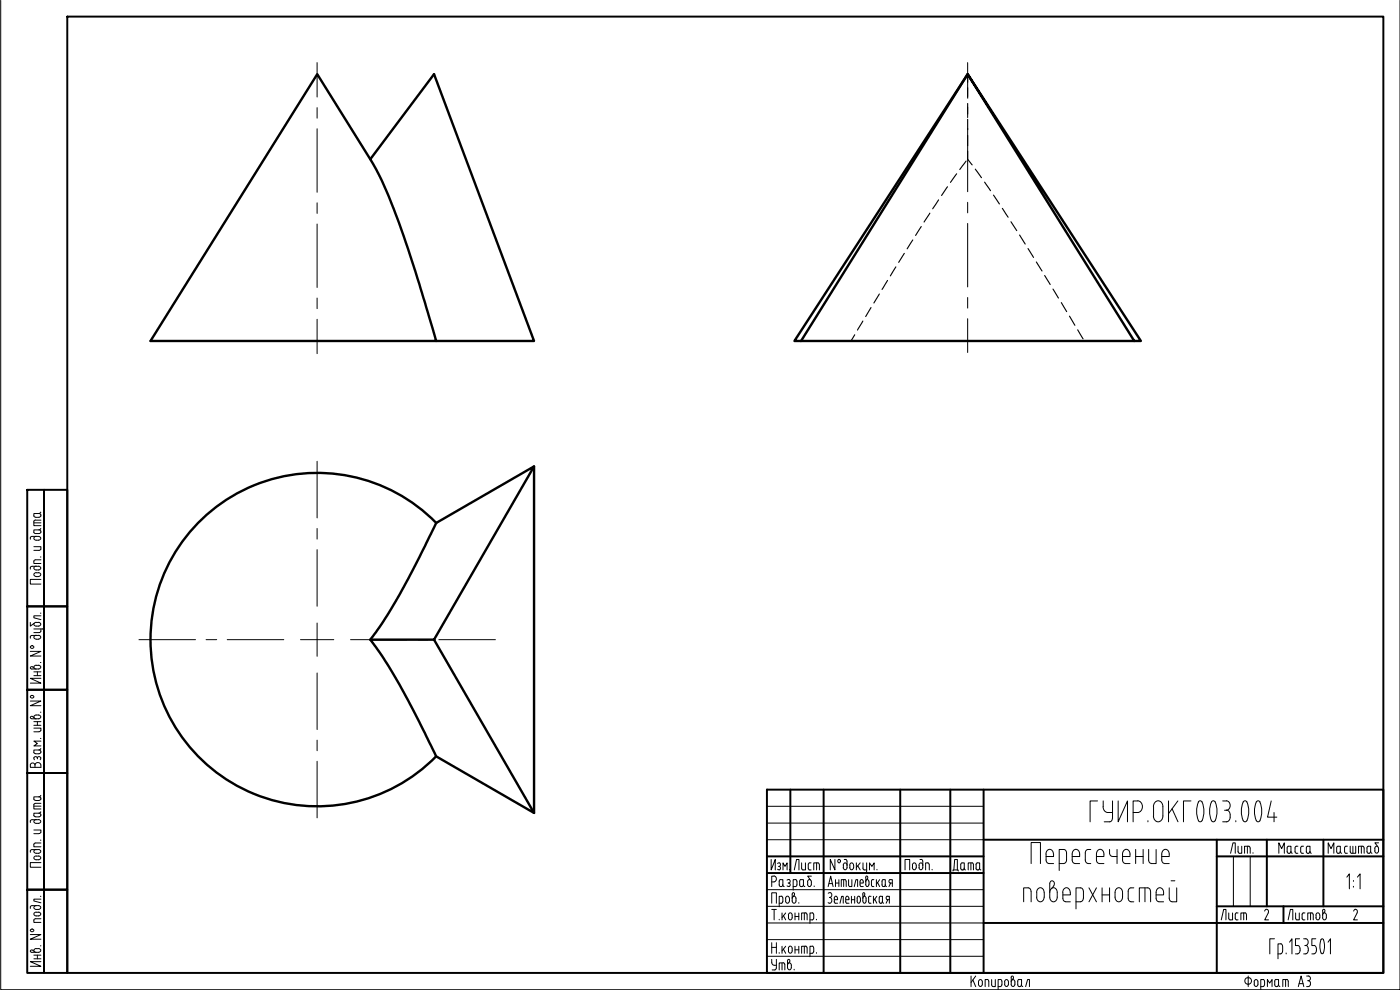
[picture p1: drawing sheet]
<svg xmlns="http://www.w3.org/2000/svg" width="420mm" height="297mm" viewBox="0 0 420 297" stroke-linecap="round" stroke-linejoin="round" font-family="sans-serif">
<defs><g id="words">
<text font-size="7.1" x="285" y="262.5">Дата</text>
<g font-size="6.6">
<text x="382.8" y="257.2">Масса</text>
<text x="397.6" y="257.2">Масштаб</text>
<text x="237.4" y="262.1">Лист</text>
<text x="365.5" y="277.3">Лист</text>
<text x="388.8" y="297.4">A3</text>
</g>
</g></defs>
<path d="M290.4 22.3l-50 80h-2zM290.4 22.3l52 80h-2zM111.1 47.8l-15.9-25.5-50 80h85.7l-2.5-8.5a284.2 284.2 0 0 0-14.7-41.3l-2.6-4.7 19.2-25.5 30 80h-29.4M240.4 102.3h100M160.3 139.9v104M130.9 156.9l-5.5 11.2a147.8 147.8 0 0 1-14.3 23.8M130.9 156.9l29.4-17-30 52h-19.2a176.6 176.6 0 0 1 17.8 30.9l2 4.1 29.4 17-30-52M130.9 156.9a50 50 0 0 0-71-.5 50 50 0 0 0 0 71 50 50 0 0 0 71-.5" fill="none" stroke="#000" stroke-width=".72"/>
<g fill="none" stroke="#000" stroke-width=".34">
<path d="M290.4 22.3v2.4M290.4 26.3v3.1M290.4 31.1v3.1M290.4 35.8v3.2M281.7 60l-1.8 2.6M284.4 56l-1.8 2.7M287.1 52.1l-1.9 2.6M289.9 48.3l-1.9 2.6M290.4 45.3v2.5l1.4 1.7M290.4 40.6v3.2M292.7 50.7l1.9 2.6M295.5 54.6l1.8 2.6"/>
<path d="M298.2 58.5l1.7 2.7M271.4 76l-1.7 2.7M273.9 72l-1.7 2.7M276.5 68l-1.7 2.6M279.1 64l-1.8 2.6M300.8 62.5l1.8 2.7M303.4 66.5l1.7 2.7M306 70.5l1.7 2.7M308.5 74.6l1.7 2.6M311 78.6l1.7 2.7M259 96.3l-1.7 2.7M261.4 92.3l-1.6 2.7"/>
<path d="M263.9 88.2l-1.6 2.7M266.4 84.1l-1.7 2.8M268.9 80.1l-1.7 2.7M313.5 82.7l1.7 2.7M316 86.7l1.7 2.7M318.5 90.8l1.6 2.7M321 94.9l1.6 2.7M323.4 99l1.6 2.7M256.5 100.4l-1.1 1.9"/>
</g>
<g fill="none" stroke="#000" stroke-width=".59">
<path d="M20.2 5h395v286.9h-395zM8.2 147h5v34.9h-5zM13.2 147h7v34.9h-7zM8.2 181.9h5v25.1h-5zM13.2 181.9h7v25.1h-7zM8.2 207h5v24.9h-5zM13.2 207h7v24.9h-7zM8.2 231.9h5v35h-5zM13.2 231.9h7v35h-7zM230.2 236.9h185v55h-185zM237.2 236.9v25M247.2 236.9v55"/>
<path d="M270.2 236.9v55M285.2 236.9v55M295.2 236.9v55M230.2 256.9h65M295.2 252h120M365.2 252v39.9M365.2 256.9h50M380.2 252v19.9M397.2 252v19.9M8.2 266.9h5v25h-5zM13.2 266.9h7v25h-7zM230.2 261.9h65"/>
<path d="M295.2 276.9h120M365.2 271.9h50M385.2 271.9v5"/>
</g>
<g fill="none" stroke="#000" stroke-width=".3">
<path d="M.2 .1v296.9h420v-296.9M10.2 156.9h2.1M10.2 159.7l.5 .4M10.7 156l-.5 .4v1.3h2.1M10.7 156.1h1.6M10.7 155.2h1M11.7 159l.5 .4M11.7 159h-1.5v.7M12.2 158.5l-.5 .4M12.2 159.7l-.2 .3-1.3 .1M12.2 153.6l-.5 .4M12.2 154.5l-.5-.4h-1.5v.9l.5 .2"/>
<path d="M12.2 154.8l-.5 .4M12.3 154.5v.3M12.3 159.4v.3M9.1 161.4v.4M9.6 169.9l-.4 .2-.1 .7M9.6 160.9l-.5 .4M9.7 169.9h1.9M10.2 164h2.1v.7M10.7 168l-.5 .2v.9h2.1M10.7 168h1.6M10.9 171.8a.58 .58 0 0 0-.7 .6 .58 .58 0 0 0 .7 .6M10.9 169.9a.58 .58 0 0 0-.7 .5 .58 .58 0 0 0 .7 .6h.7a.58 .58 0 0 0 .6-.6 .58 .58 0 0 0-.7-.5"/>
<path d="M10.9 160.9a.58 .58 0 0 0-.7 .6 .58 .58 0 0 0 .7 .6h.7a.58 .58 0 0 0 .6-.6 .58 .58 0 0 0-.7-.6h-1.8M10.9 171.9h.7M10.9 173h.7M11.5 171.8a.58 .58 0 0 1 .7 .6 .58 .58 0 0 1-.7 .6M12.1 167.1h.2M12.2 164.7l-.5 .4h-1.5M12.3 173.8h-3.2v1.4h3.2M9.1 195.4h3.2l-3.2 1.4h3.2M9.1 186.8v1.1l1.1-.9M9.1 191.1v.4M9.6 190.7l-.5 .4M10.2 188.7h2.6l.5 .4"/>
<path d="M10.4 186.9l1.1-.2a.58 .58 0 0 1 .7 .6 .58 .58 0 0 1-.6 .6l-1.2-.2-.2-.4zM10.9 199.6a.58 .58 0 0 0-.7 .6 .58 .58 0 0 0 .7 .5M10.9 190.6a.58 .58 0 0 0-.7 .6 .58 .58 0 0 0 .7 .6h.7a.6 .6 0 0 0 .6-.6 .6 .6 0 0 0-.7-.6l-1.8 .1M10.9 199.6h.7M11.5 199.6a.58 .58 0 0 1 .7 .6 .58 .58 0 0 1-.7 .5h-1.9M12.1 198.8h.2M12.1 184h.2M12.2 189.4l-.5 .4h-1.5M12.3 184.8h-2.1v.6l2.1 .5M12.3 188.7v.7M13.3 189.1v.6M9.1 210.3h3.2l-3.2 1.4h3.2"/>
<path d="M9.6 215.7h1.9a.58 .58 0 0 0 .7-.6 .58 .58 0 0 0-.6-.6h-.7a.58 .58 0 0 0-.7 .6 .58 .58 0 0 0 .7 .6M9.9 215a.39 .39 0 0 0-.7 .1 .39 .39 0 0 0 .3 .5M9.9 215.1l.4 .3M10.2 218.5h2.1v.6M10.2 217.6h2.1M10.2 216.5h2.1M10.2 202.7h2.1M10.2 201.6h2.1M10.3 200.5l-.4-.4a.39 .39 0 0 0-.7 .1 .39 .39 0 0 0 .3 .5M11.2 201.6v1.1M11.2 216.5v1.1M12.1 213.7h.2"/>
<path d="M12.2 219.1l-.2 .4-1.8 .1M12.3 203.5h-3.2l3.2 1.5h-3.2M10.2 239.7l.5 .4M10.5 229.5a.89 .89 0 0 1 .9-.7 .89 .89 0 0 1 .8 .7M10.5 229.5v.7M10.5 229.5a.71 .71 0 0 0-.7-.6 .71 .71 0 0 0-.7 .6v.7h3.2v-.7M10.7 226.2h1M11.2 227.4a.55 .55 0 0 1 .8-.3 .55 .55 0 0 1 .1 .9M11.2 227.7a.55 .55 0 0 0-.7-.7 .55 .55 0 0 0-.2 1M11.7 225l.5 .4M11.7 225h-1.5v.9l.5 .2M12.1 221.6h.2"/>
<path d="M12.2 224.6l-.5 .4M12.2 225.7l-.5 .4M12.2 238.6l-.5 .4M12.2 239.5l-.5-.4h-1.5v.7M12.2 239.7l-.2 .4-1.3 .1M12.3 222.4h-2.1l1 .7-1 .7h2.1M12.3 225.5v.2M12.3 239.5v.3M9.1 246.4v.4M9.6 254.9l-.4 .2-.1 .6M9.6 245.9l-.5 .4M9.7 254.9h1.9"/>
<path d="M9.7 245.9h1.9M10.2 253.4v.7h2.1M10.2 249h2.1v.7M10.2 250.1h1.5M10.2 241.9h2.1M10.7 252.9l-.5 .4M10.7 241l-.5 .5v1.2h2.1M10.7 252.9h1.6M10.7 245.1h1M10.7 241h1.6M10.9 256.8a.58 .58 0 0 0-.7 .6 .58 .58 0 0 0 .7 .6h.7a.58 .58 0 0 0 .6-.6 .58 .58 0 0 0-.7-.6M10.9 254.9a.58 .58 0 0 0-.7 .5 .58 .58 0 0 0 .7 .6h.7a.58 .58 0 0 0 .6-.6 .58 .58 0 0 0-.7-.5"/>
<path d="M10.9 245.9a.58 .58 0 0 0-.7 .6 .58 .58 0 0 0 .7 .5h.7a.58 .58 0 0 0 .6-.5 .58 .58 0 0 0-.7-.6M10.9 256.9h.7M12.1 252.1h.2M12.2 249.7l-.5 .4M12.2 243.6l-.5 .4M12.2 244.4l-.5-.4h-1.5v.9l.5 .2M12.2 244.7l-.5 .4M12.3 258.8h-3.2v1.4h3.2M12.3 244.4v.3M230.2 241.9h65M230.2 252h65M230.2 247h65"/>
<path d="M231.4 257.9v3.1l1.3-3.1v3.1M233.3 259.1a.54 .54 0 0 1 .9 0 .54 .54 0 0 1-.3 .9M233.6 260h.3M233.9 260l.3 .5-.3 .5M250.6 257.9v3.1l-1.4-3.1v3.1M253.1 259.6a.58 .58 0 0 1 .5-.7 .58 .58 0 0 1 .6 .7M253.1 259.6v.7M253.4 257.9h.4M253.8 257.8l.4 .6v1.9a.58 .58 0 0 1-.6 .7 .58 .58 0 0 1-.5-.7M256.2 259.6a.58 .58 0 0 0-.6-.7 .58 .58 0 0 0-.6 .7l.1 .7a.56 .56 0 0 0 .5 .7 .56 .56 0 0 0 .6-.7M256.2 259.6v.7M257 258.9v2.1"/>
<path d="M257.4 259.8l.7 1.2M258.1 258.9l-1.1 1.4M259 258.9v1.6l.4 .5M260.1 258.9v2.6M273.8 259.6a.58 .58 0 0 1 .6-.7 .58 .58 0 0 1 .6 .7v.7a.6 .6 0 0 1-.6 .7 .6 .6 0 0 1-.6-.7M273.9 259.6v.7M275.8 259.6a.58 .58 0 0 1 .6-.7 .58 .58 0 0 1 .5 .7M275.8 259.6v.7M276.1 257.9h.4M276.5 257.8l.4 .6v1.9a.58 .58 0 0 1-.5 .7 .58 .58 0 0 1-.6-.7M278.4 258.9l.4 .3 .1 1.8M278.5 258.9h-.7v2.1"/>
<path d="M309.5 259.1v-6.3h2.8v6.3M313.9 256.3a1.15 1.15 0 0 1 1.1-1.5 1.15 1.15 0 0 1 1.1 1.5M313.9 256.3v1.7a.95 .95 0 0 0 .9 1.1M314.8 259.1h1.4M316.2 256.3v.7h-2.3M317.9 259.1h1.4a.95 .95 0 0 0 .8-1.1v-2.1a.96 .96 0 0 0-.8-1h-1.4v6.3M321.8 256.3v1.7a.95 .95 0 0 0 .8 1.1h1.4M321.8 256.3a1.15 1.15 0 0 1 1.1-1.5 1.15 1.15 0 0 1 1.1 1.5M324 256.3v.7h-2.2M327.4 254.9h-.9a.95 .95 0 0 0-.8 1v2.1a.95 .95 0 0 0 .8 1.1h.9M329.1 256.3v1.7a.95 .95 0 0 0 .8 1.1h1.4M329.1 256.3a1.15 1.15 0 0 1 1.1-1.5 1.15 1.15 0 0 1 1.1 1.5"/>
<path d="M329.4 240.3h-2.2v6.3M331 242a1.65 1.65 0 0 0 1.5 1.8h1.4M331.1 240.3v1.7M331.3 256.3v.7h-2.2M333 254.9v1a.95 .95 0 0 0 .8 1M333.8 257h1.4M333.9 240.3l-.1 5.2a.95 .95 0 0 1-.8 1.1h-1.6M335.2 254.9v4.2M335.6 240.3v6.3l2.8-6.3v6.3M336.9 256.3v1.7a.95 .95 0 0 0 .8 1.1h1.4M336.9 256.3a1.15 1.15 0 0 1 1.1-1.5 1.15 1.15 0 0 1 1.1 1.5M339.1 256.3v.7h-2.2"/>
<path d="M340.8 257h2.3M340.8 254.9v4.2M341.4 240.3a1.8 1.8 0 0 1 1.5 1.7 1.8 1.8 0 0 1-1.5 1.8h-1.3M341.5 240.3h-1.4v6.3M343.1 254.9v4.2M344.5 246.2v.4M344.7 254.9v3.1a.95 .95 0 0 0 .8 1.1h1.5v-4.2M346.7 240.6a1.41 1.41 0 0 1 1.7-.1 1.41 1.41 0 0 1 .6 1.5v2.8a1.43 1.43 0 0 1-1.4 1.8 1.43 1.43 0 0 1-1.4-1.8v-2.8zM348.7 256.3v1.7a.95 .95 0 0 0 .8 1.1h1.4M348.7 256.3a1.15 1.15 0 0 1 1.1-1.5 1.15 1.15 0 0 1 1.1 1.5M350.7 240.3v6.3M350.9 256.3v.7h-2.2"/>
<path d="M351.7 242.6l1.8 4M353.5 240.3l-2.8 3.8M357.4 240.3h-2.2v6.3M359.6 240.6l.4-.3h.4a5.8 5.8 0 0 1 0 6.2h-.4l-.4-.3M359.7 240.6a7.2 7.2 0 0 0 0 5.6M363.7 240.4l.6-.1a5.8 5.8 0 0 1 0 6.2h-.4a6 6 0 0 1-.2-6.1zM366.9 240.3h1.2M367.5 243.1h.6M368.1 240.3a1.46 1.46 0 0 1 1.1 1.4 1.46 1.46 0 0 1-1.1 1.4M368.1 243.1a1.96 1.96 0 0 1 .6 3.2l-.6 .3h-1.2M369.3 256l.7-3.1h.7v3.1M370.2 256.9v15"/>
<path d="M370.9 246.2v.4M371.6 253.9v1.6M372.7 253.9v2.1l-.9-.1-.2-.4M373.2 240.4l.7-.1a5.8 5.8 0 0 1 0 6.2h-.5a6 6 0 0 1-.2-6.1zM374.4 253.9v2.1M375.2 254.4l-.4-.5h-1.3v2.1M375.2 254.5v1.5M375.2 256.9v15M376 255.8v.2M377.2 240.4l.6-.1a6.3 6.3 0 0 1 .2 6.1l-.6 .1a6 6 0 0 1-.2-6.1zM381.5 240.3l-1.1 4.9h2.8M382.4 243.8v2.8"/>
<path d="M9.6 271.7l-.4 .2-.1 .7M10.2 276.1v.7h2.1M10.4 273.8l1.1-.1a.58 .58 0 0 1 .7 .5 .58 .58 0 0 1-.6 .6l-1.2-.2-.2-.4zM10.7 275.7l-.5 .4M10.7 275.7h1.6M10.9 271.7a.58 .58 0 0 0-.7 .6 .58 .58 0 0 0 .7 .6h.7a.58 .58 0 0 0 .6-.6 .58 .58 0 0 0-.7-.6h-1.8M12.1 268.9h.2M12.3 269.8h-2.1v.5l2.1 .6M230.2 276.9h65M230.2 271.9h65M230.2 266.9h65M231.6 271v-3.1h1.4v3.1"/>
<path d="M231.6 272.9h1.4M231.6 264.6h.7M232.3 262.8a.89 .89 0 0 1 .7 .9 .89 .89 0 0 1-.7 .9M232.3 262.9h-.7v3.1M232.3 272.9v3.1M233.3 260.8l.5 .2M233.8 265.5a.55 .55 0 0 0 .6 .5 .55 .55 0 0 0 .6-.5l.4 .5M233.8 271h.7l.4-.3v-1.3l-.2-.4-.9-.1v3.2M233.8 264.4v1.1M233.8 275.8v.2M234.3 263.9l-.5 .5M234.3 263.9h.7v1.6"/>
<path d="M234.7 273.9v2.1M235 261v-2.1l.6 1.1 .6-1.1v2.1M235.1 274.8l.7 1.2M235.8 269.6a.58 .58 0 0 1 .5-.7 .58 .58 0 0 1 .6 .7M235.8 270.3a.58 .58 0 0 0 .5 .7 .58 .58 0 0 0 .6-.7M235.8 269.6v.7M235.8 273.9l-1.1 1.4M236.2 265.8l.6 .2M236.5 265h.3M236.6 274.6a.58 .58 0 0 1 .6-.7 .58 .58 0 0 1 .5 .7v.7M236.6 275.3a.58 .58 0 0 0 .6 .7 .58 .58 0 0 0 .5-.7M236.6 274.6v.7"/>
<path d="M236.7 263.9l.5 .5-.5 .6 .4 .2v.5l-.4 .3M236.9 269.6v.7M238 269.1l.4-.5a.39 .39 0 0 0-.1-.7 .39 .39 0 0 0-.6 .4v2a.58 .58 0 0 0 .6 .7 .58 .58 0 0 0 .6-.7v-.7a.58 .58 0 0 0-.6-.7 .58 .58 0 0 0-.6 .7M238.6 273.9v2.1M238.6 275h1.1M238.8 263.9h-.8v3.2M239.1 265.5l-.2 .4-.9 .1M239.2 264.4v1.1M239.7 270.8v.2M239.7 273.9v2.1M240 265.5l.4 .5 .5-.1 .2-.4M240 264.4v1.1"/>
<path d="M240.4 263.9h.7v1.6M241.1 265.5l.4 .5M241.4 273.9v2.1M241.8 273.9l.4 .5M241.8 273.9h-1.2v2.1M242.2 274.4v1.6M242.4 264.6a.58 .58 0 0 1 .5-.7 .58 .58 0 0 1 .6 .7v.7a.58 .58 0 0 1-.6 .7 .58 .58 0 0 1-.5-.7M242.4 264.6v.7M243.8 273.9l.4 .5M243.8 273.9h-.7v3.2M244.2 275.5l-.2 .4-.9 .1M244.2 274.4v1.1"/>
<path d="M244.3 265.8v.2M245 275.8v.2M248.5 266l.8-3.1 .7 3.1M248.6 268a.7 .7 0 0 1 1 .2 .7 .7 0 0 1-.4 1M248.8 265.1h1M248.9 269.3h.3M249 269.3a.82 .82 0 0 1 .7 1 .82 .82 0 0 1-1.2 .5M250.4 269.9h1l-.4-1h-.3l-.3 .4v1.2l.1 .4 .9 .1M250.7 265h1.1M250.7 263.9v2.1M251.8 263.9v2.1M252.1 271l.5-2.1h.5v2.1"/>
<path d="M253.2 263.9v2.1M253.6 263.9l.3 .5M253.6 263.9h-1.1v2.1M253.8 269.9h1l-.3-1h-.4l-.3 .4v1.4l.3 .3M254 264.4v1.6M254.2 271h.6M254.7 263.9v1.6M255.5 268.9v2.1M255.5 269.9h1M255.7 263.9v2.1l-.8-.1-.2-.4M256.4 266l.5-2.1h.5v2.1M256.5 268.9v2.1"/>
<path d="M257.2 269.6a.52 .52 0 0 1 .5-.7 .52 .52 0 0 1 .5 .7M257.2 270.3a.52 .52 0 0 0 .5 .7 .52 .52 0 0 0 .5-.7M257.3 269.6v.7M258.1 265.5l.2 .4 .8 .1M258.1 265h1v-.4a.52 .52 0 0 0-.5-.7 .52 .52 0 0 0-.5 .7v.9M258.2 269.6v.7M259.1 262.1h.6M259.4 261h.7M259.5 268.6v-.5l-.4-.3-.2 .3 .1 2.2a.52 .52 0 0 0 .4 .7 .52 .52 0 0 0 .5-.7v-.7a.52 .52 0 0 0-.5-.7 .52 .52 0 0 0-.4 .7M259.5 268.6l-.3 .5M260.1 261.5l-.4 .5M260.1 264.1l.3-.7-.2-.6-.4 .3v2.2a.53 .53 0 0 0 .5 .7 .53 .53 0 0 0 .5-.7v-.7a.52 .52 0 0 0-.5-.7 .52 .52 0 0 0-.5 .7"/>
<path d="M260.6 270.5l.2 .4 .6 .1M260.7 269.4v1.1M260.9 261v-2.1l.8 1.1 .6-1.1v2.1M261.4 268.9l-.6 .1-.2 .4M261.5 265.5l.2 .4 .6 .1M261.5 264.4v1.1M261.9 263.9l-.4 .5M261.9 263.9h.4M262.1 268.9v2.1M262.5 269.8l.6 1.2M263 263.9v2.1M263.1 268.9l-1 1.4"/>
<path d="M263.2 260.8v.2M263.4 264.8l.6 1.2M264 263.9l-1 1.4M264.5 271l-.6-.3 .1-1.7 .8-.1v1.6l.4 .5M264.7 265.5a.48 .48 0 0 0 .6 .5M264.7 264.4v1.1M264.8 270.5l-.4 .5M265.1 263.9l-.4 .5M265.1 263.9h.6v1.6M265.3 266l.4-.5 .3 .5M266.3 268.9l-.4 .5 .4 .5M266.3 268.9h.6v2.1"/>
<path d="M266.3 269.9h.6M266.4 269.9l-.5 1.1M267.1 263.9l-.3 .3v.5l.3 .3h.7M267.2 263.9h.6v2.1M267.3 265l-.5 1M271.6 261v-3.1h1.4v3.1M279.7 260.8v.2M309.4 267.4a.96 .96 0 0 0-.8-1h-1.4v4.2M309.5 267.4v3.2M311.1 269.2a1.15 1.15 0 0 0 1.1 1.4 1.15 1.15 0 0 0 1.2-1.4M313.4 267.8a1.15 1.15 0 0 0-1.2-1.5 1.15 1.15 0 0 0-1.1 1.5l.1 1.4M313.4 267.8v1.4"/>
<path d="M315 267.8a1.15 1.15 0 0 1 1.2-1.5 1.15 1.15 0 0 1 1.1 1.5v1.4M315 269.2a1.15 1.15 0 0 0 1.2 1.4 1.15 1.15 0 0 0 1.1-1.4M316.2 265.8a.76 .76 0 0 0 .1-1.3 .76 .76 0 0 0-1.2 .4l-.1 4.3M316.3 265.8l-.7 .8M319 268.5h2.2v-.7a1.14 1.14 0 0 0-1.1-1.5 1.14 1.14 0 0 0-1.1 1.5v1.7a.95 .95 0 0 0 .8 1M319.8 270.6h1.4M322.9 270.6h1.4M324.3 266.4a.95 .95 0 0 1 .8 1M324.3 266.4h-1.4v6.3M325.1 269.5a.95 .95 0 0 1-.8 1M325.2 267.4v2.1M326.8 266.4l2.3 4.2"/>
<path d="M329.1 266.4l-2.3 4.2M330.8 266.4v4.2M330.8 268.5h2.2M333 266.4v4.2M334.6 269.2a2.75 2.75 0 0 1 .5-2.6 1.12 1.12 0 0 1 1.3 0 1.12 1.12 0 0 1 .5 1.2v1.4M334.6 269.2a1.15 1.15 0 0 0 1.2 1.4 1.15 1.15 0 0 0 1.1-1.4M338.6 267.4v2.1a.95 .95 0 0 0 .8 1l.9 .1M340.3 266.4h-.9a.95 .95 0 0 0-.8 1M343.6 266.4v4.2M345.3 267.4a.96 .96 0 0 0-.8-1h-2.6v4.2M345.3 267.4v3.2M347 268.5h2.2a1.47 1.47 0 0 0-1.5-2.1 1.43 1.43 0 0 0-.7 1.4v1.7a.95 .95 0 0 0 .8 1"/>
<path d="M347.8 270.6h1.4M350.9 266.4v3.1a.95 .95 0 0 0 .8 1l1.4 .1v-4.2M351.5 264.3h1.1M379.5 273.4a.63 .63 0 0 1 .9-.5 .63 .63 0 0 1 .2 1l-1 2.1h1.1M386.6 276l.7-3.1h.7v3.1M388.8 273.9v1.6l.4 .5h.7v-2.1M390.8 274.4v1.3l.8 .3M391.2 273.9l-.4 .5M391.2 273.9h.4M393.3 273.9v2.1M393.7 273.9l.4 .5M393.7 273.9h-1.2v2.1"/>
<path d="M394.1 274.4v1.6M394.9 275.3a.58 .58 0 0 0 .6 .7 .58 .58 0 0 0 .6-.7M396.1 274.6a.58 .58 0 0 0-.6-.7 .58 .58 0 0 0-.6 .7l.1 .7M396.1 274.6v.7M396.9 274.6a.58 .58 0 0 1 .6-.7 .58 .58 0 0 1 .6 .7v.7M396.9 275.3a.58 .58 0 0 0 .6 .7 .58 .58 0 0 0 .6-.7M396.9 273.3a.38 .38 0 0 1 .5-.5 .38 .38 0 0 1 .2 .6l-.1 .2M397 273.3v2M397.6 273.6l-.4 .5M404.2 263.2l.8-1v4.5M406.2 264.2v.2M406.2 265.9v.3"/>
<path d="M406.3 273.4a.61 .61 0 0 1 .8-.5 .61 .61 0 0 1 .2 1l-1.1 2.1h1.2M407.4 263.2l.8-1v4.5M9.1 280.4h3.2l-3.2 1.4h3.2M10.2 287.7h2.1M10.2 286.6h2.1M10.3 285.5l-.4-.4a.39 .39 0 0 0-.7 .1 .39 .39 0 0 0 .3 .5M10.9 284.6a.58 .58 0 0 0-.7 .6 .58 .58 0 0 0 .7 .5M10.9 284.6h.7M11.2 286.6v1.1M11.5 284.6a.58 .58 0 0 1 .7 .6 .58 .58 0 0 1-.7 .5h-1.9M12.1 283.8h.2M12.3 288.5h-3.2l3.2 1.4h-3.2"/>
<path d="M230.2 286.9h65M230.2 281.9h65M231.6 287.9v.8a.8 .8 0 0 0 .7 .9M231.6 282.9v3.1M231.6 284.3h1.4M231.7 291h.9M232.3 289.6h.7M233 290.5l-.4 .5M233 282.9v3.1M233 287.9v2.6M233.8 285.8v.2M234.7 283.9v2.1"/>
<path d="M234.7 288.9v2.1M235.1 288.9l.3 .2 .1 1.9M235.1 288.9h-1.3v2.1M235.1 284.8l.7 1.2M235.8 283.9l-1.1 1.4M236.6 284.6a.58 .58 0 0 1 .6-.7 .58 .58 0 0 1 .5 .7v.7M236.6 285.3a.58 .58 0 0 0 .6 .7 .58 .58 0 0 0 .5-.7M236.6 284.6v.7M237 288.6a.39 .39 0 0 0-.1-.7 .39 .39 0 0 0-.6 .4v2a.58 .58 0 0 0 .6 .7 .58 .58 0 0 0 .6-.7v-.7a.58 .58 0 0 0-.6-.7 .58 .58 0 0 0-.6 .7M237 288.6l-.4 .4M238.3 290.8v.2M238.6 283.9v2.1"/>
<path d="M238.6 285h1.1M239.7 283.9v2.1M241.4 283.9v2.1M242.2 284.4l-.2-.5h-1.4v2.1M242.2 284.4v1.6M244.2 284.4l-.2-.5h-.9v3.1M244.2 285.5l-.2 .4-.9 .1M244.2 284.4v1.1M245 285.8v.2M291.4 292.8v3.2M292 294l.8 2M292.8 292.8l-1.4 2"/>
<path d="M293.8 294.1l.4-.2a1.18 1.18 0 0 1 0 2.1l-.5-.4zM296.3 293.9l.4 .2 .1 1.9M296.3 293.9h-.6v2.1M297.6 293.9l.1 1.8 .3 .3h.7v-2.1M300.7 294.4l-.2-.5h-.9v3.1M300.7 295.5l-.2 .4-.9 .1M300.7 294.4v1.1M301.5 294.6a.58 .58 0 0 1 .6-.7 .58 .58 0 0 1 .5 .7v.7a.58 .58 0 0 1-.5 .7 .58 .58 0 0 1-.6-.7M301.5 294.6v.7M303.4 294.6a.58 .58 0 0 1 .6-.7 .58 .58 0 0 1 .6 .7v.7a.58 .58 0 0 1-.6 .7 .58 .58 0 0 1-.6-.7M303.4 293.3a.38 .38 0 0 1 .5-.4 .38 .38 0 0 1 .2 .5l-.4 .6M303.5 293.3v2"/>
<path d="M305.8 293.9l-.4 .5 .1 1.3 .3 .3M305.9 293.9h.7v1.6M305.9 296h.3M306.5 295.5l.4 .5M306.5 295.5l-.4 .5M307.8 296l.6-2.1h.5v2.1M374.4 293.4a.97 .97 0 0 0-.8 .9 .97 .97 0 0 0 .8 1M374.4 295.3h.4M374.4 293.4h.4M374.6 292.8v3.2M374.8 293.4a.97 .97 0 0 1 .8 .9 .97 .97 0 0 1-.8 1M376.6 294.1l.4-.2a1.18 1.18 0 0 1 0 2.1l-.6-.4z"/>
<path d="M378.4 296h.7M379.1 293.9l.3 .2 .1 1.4-.4 .5M379.1 293.9h-.7v3.1M380.4 296v-2.1l.6 1.1 .8-1.1v2.1M382.5 281.7h-1.4v4.5M383 293.9l-.4 .5v1.3l.4 .3M383 293.9h.7v1.6M383 296h.3M383.5 286.2h.9M383.7 295.5l-.4 .5M383.7 295.5l.4 .5M384.4 283.2l.3 .2 .2 .5"/>
<path d="M384.4 283.2h-.9v4.5M384.9 285.4l-.2 .5-.3 .3M384.9 283.9v1.5M385.8 293.9v2.1M386 285.9v.3M386.6 294.4l-.2-.5h-1.4v2.1M387 282.7l.7-1v4.5M388.8 286.2h.7M390 281.7h-1.2v2h.6a.89 .89 0 0 1 .7 1M390.1 285.2a.89 .89 0 0 1-.7 1M390.2 284.7v.5M391.2 286.2h.7"/>
<path d="M391.2 281.7h.7M391.6 283.7h.3M391.9 281.7a1.06 1.06 0 0 1 .7 1 1.06 1.06 0 0 1-.7 1 1.44 1.44 0 0 1 0 2.5M393.7 286.2h.7M394.9 281.7h-1.2v2h.7a.89 .89 0 0 1 .7 1M395.1 285.2a.89 .89 0 0 1-.7 1M395.1 284.7v.5M396.5 281.9l.3-.2 .4 .2M396.5 285.9l.3 .3 .4-.3M396.5 281.9l-.4 1.7 .4 2.3M397.2 281.9l.3 1.7-.3 2.3M398.6 282.7l.7-1v4.5"/>
<circle cx="9.6" cy="194.2" r=".48"/>
<circle cx="9.6" cy="209.1" r=".48"/>
<circle cx="251.7" cy="258.4" r=".48"/>
<circle cx="9.6" cy="279.2" r=".48"/>
</g>
<g fill="none" stroke="#000" stroke-width=".3">
<path d="M95.2 18.8v10.3M290.4 18.8v10.1M95.2 32.3v3.2M95.2 38.6v19.1M290.4 32.1v3.2M290.4 38.5v19M95.2 60.9v3.1M95.2 67.2v19.1M290.4 60.7v3.2M290.4 67v19.1M95.2 89.4v3.2M95.2 95.8v10.3"/>
<path d="M290.4 89.3v3.1M290.4 95.6v10.2M95.2 138.4v17M95.2 158.6v3.1M95.2 164.9v17M41.7 191.9h17M61.8 191.9h3.2M68.2 191.9h17M90.2 191.9h10M95.2 186.9v10M105.2 191.9h17M125.3 191.9h3.2"/>
<path d="M131.7 191.9h17M95.2 201.9v17M95.2 222.1v3.1M95.2 228.4v17"/>
</g>
<use href="#words"/>
</svg>
